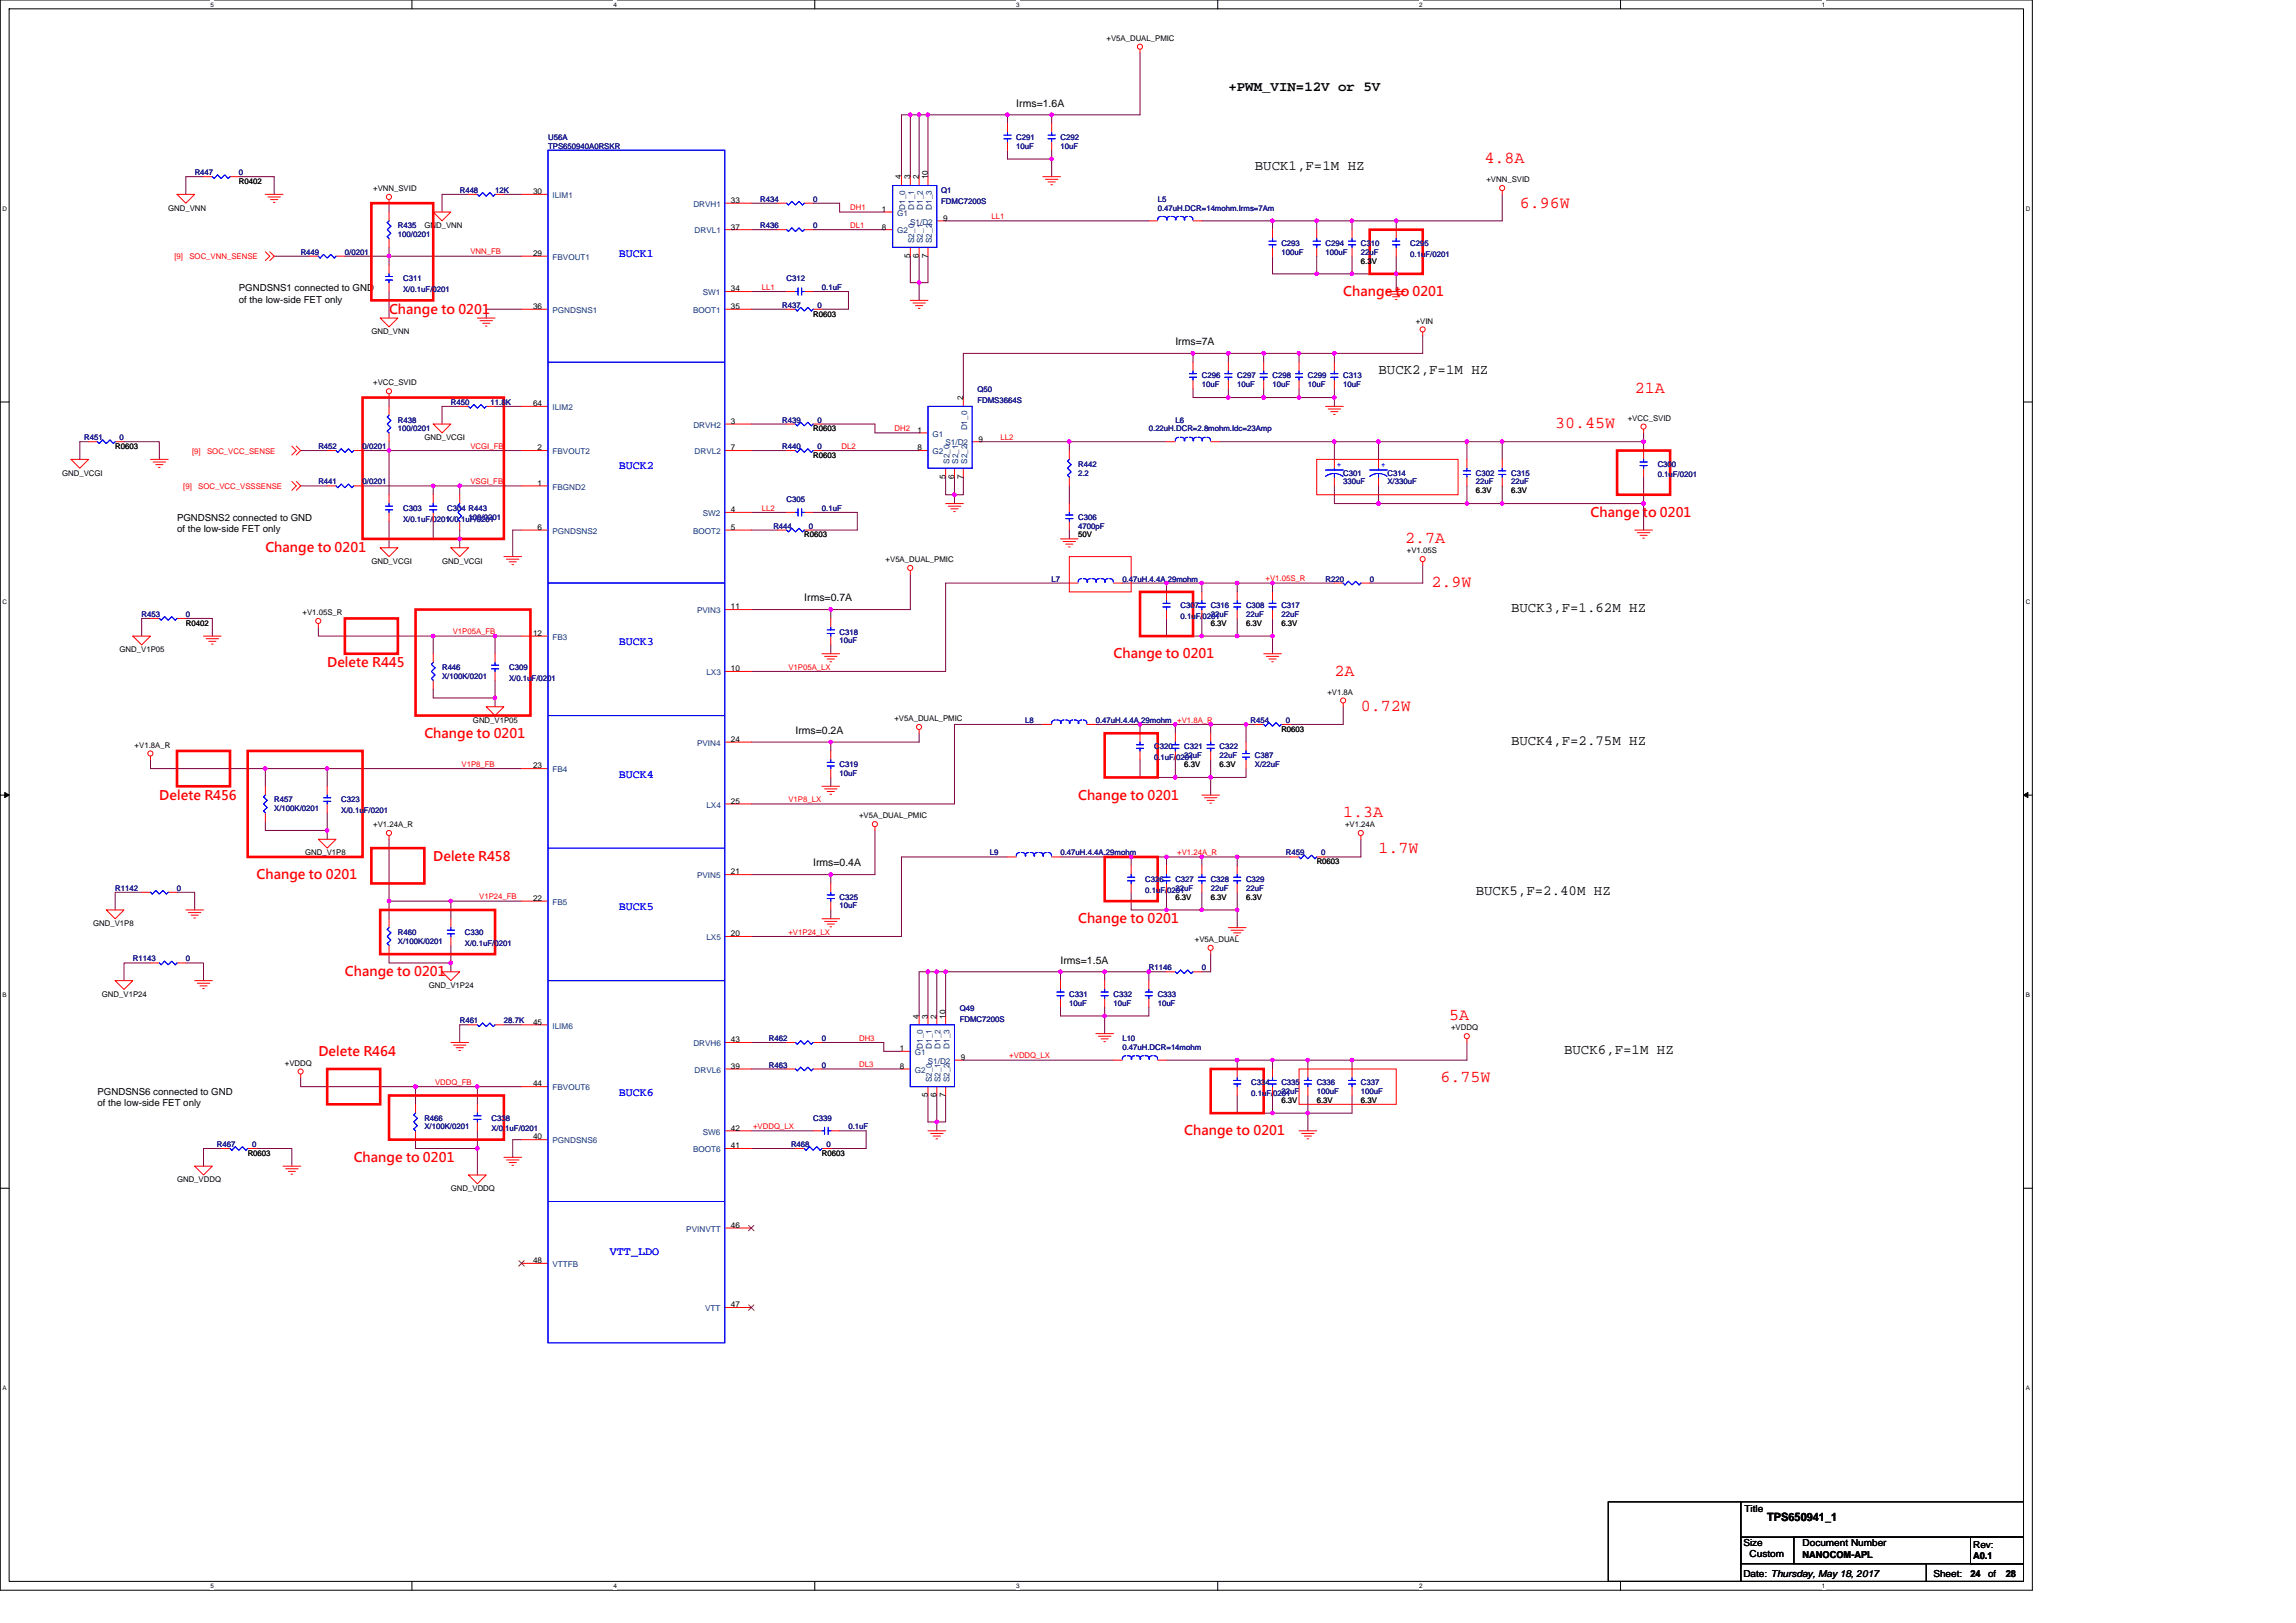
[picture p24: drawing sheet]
<svg xmlns="http://www.w3.org/2000/svg" width="297mm" height="210mm" viewBox="0 0 297 210" stroke-linecap="round" stroke-linejoin="round" font-family="sans-serif">
<defs><g id="words">
<g font-size="2.2" fill="#f00">
<text x="192.1" y="21.1">4.8A</text>
<text x="196.6" y="26.9">6.96W</text>
<text x="211.5" y="50.9">21A</text>
<text x="201.2" y="55.4">30.45W</text>
<text x="181.8" y="70.3">2.7A</text>
<text x="185.2" y="76">2.9W</text>
<text x="172.6" y="87.4">2A</text>
<text x="176.1" y="92">0.72W</text>
<text x="173.8" y="105.7">1.3A</text>
<text x="178.3" y="110.3">1.7W</text>
<text x="187.5" y="132">5A</text>
<text x="186.3" y="140">6.75W</text>
</g>
<g font-size="1.8">
<text x="158.9" y="11.8">+PWM_VIN=12V or 5V</text>
<text x="162.3" y="22">BUCK1,F=1M HZ</text>
<text x="178.3" y="48.3">BUCK2,F=1M HZ</text>
<text x="195.5" y="79.2">BUCK3,F=1.62M HZ</text>
<text x="195.5" y="96.3">BUCK4,F=2.75M HZ</text>
<text x="190.9" y="115.8">BUCK5,F=2.40M HZ</text>
<text x="202.3" y="136.3">BUCK6,F=1M HZ</text>
</g>
<g font-size="1.7" fill="#f00">
<text x="50.3" y="40.6">Change to 0201</text>
<text x="173.8" y="38.3">Change to 0201</text>
<text x="34.3" y="71.4">Change to 0201</text>
<text x="205.8" y="66.9">Change to 0201</text>
<text x="42.3" y="86.3">Delete R445</text>
<text x="144.1" y="85.2">Change to 0201</text>
<text x="54.9" y="95.4">Change to 0201</text>
<text x="20.6" y="103.4">Delete R456</text>
<text x="139.5" y="103.4">Change to 0201</text>
<text x="33.2" y="113.7">Change to 0201</text>
<text x="56" y="111.4">Delete R458</text>
<text x="139.5" y="119.4">Change to 0201</text>
<text x="44.6" y="126.3">Change to 0201</text>
<text x="41.2" y="136.6">Delete R464</text>
<text x="153.2" y="146.9">Change to 0201</text>
<text x="45.8" y="150.3">Change to 0201</text>
</g>
<g font-size="1.5" fill="#00f">
<text x="80" y="33.2">BUCK1</text>
<text x="80" y="60.6">BUCK2</text>
<text x="80" y="83.5">BUCK3</text>
<text x="80" y="100.6">BUCK4</text>
<text x="80" y="117.8">BUCK5</text>
<text x="80" y="141.8">BUCK6</text>
<text x="78.9" y="162.3">VTT_LDO</text>
</g>
<text font-size="1.5" x="228.6" y="196.8">TPS650941_1</text>
<g font-size="1.4">
<text x="131.5" y="13.8">Irms=1.6A</text>
<text x="152.1" y="44.7">Irms=7A</text>
<text x="104.1" y="77.8">Irms=0.7A</text>
<text x="102.9" y="95">Irms=0.2A</text>
<text x="105.2" y="112.1">Irms=0.4A</text>
<text x="137.2" y="124.7">Irms=1.5A</text>
</g>
<g font-size="1.2">
<text x="30.9" y="37.7">PGNDSNS1 connected to GND</text>
<text x="30.9" y="39.1">of the low-side FET only</text>
<text x="22.9" y="67.4">PGNDSNS2 connected to GND</text>
<text x="22.9" y="68.9">of the low-side FET only</text>
<text x="12.6" y="141.7">PGNDSNS6 connected to GND</text>
<text x="12.6" y="143.2">of the low-side FET only</text>
<text x="225.7" y="195.7">Title</text>
<text x="225.5" y="200">Size</text>
<text x="226.4" y="201.5">Custom</text>
<text x="233.2" y="200">Document Number</text>
<text x="233.2" y="201.5">NANOCOM-APL</text>
<text x="255.3" y="201.7">A0.1</text>
<text x="255.3" y="200.2">Rev:</text>
<text x="225.5" y="204">Date: Thursday, May 18, 2017</text>
<text x="250.1" y="204">Sheet:</text>
<text x="254.9" y="204">24</text>
<text x="257.2" y="204">of</text>
<text x="259.5" y="204">28</text>
</g>
<g font-size="1">
<text x="143.1" y="5.3">+V5A_DUAL_PMIC</text>
<text x="30.9" y="23.8">R0402</text>
<text x="116.6" y="23.2" transform="rotate(-90 116.6 23.2)">4</text>
<text x="117.7" y="23.2" transform="rotate(-90 117.7 23.2)">3</text>
<text x="118.9" y="23.2" transform="rotate(-90 118.9 23.2)">2</text>
<text x="120" y="23.2" transform="rotate(-90 120 23.2)">10</text>
<text x="192.3" y="23.6">+VNN_SVID</text>
<text x="21.8" y="27.2">GND_VNN</text>
<text x="48.3" y="24.7">+VNN_SVID</text>
<text x="54.9" y="29.5">GND_VNN</text>
<text x="69" y="25.1">30</text>
<text x="94.6" y="26.3">33</text>
<text x="94.6" y="29.7">37</text>
<text x="114.1" y="27.4">1</text>
<text x="114.1" y="29.7">8</text>
<text x="122" y="28.6">9</text>
<text x="69" y="33.1">29</text>
<text x="117.7" y="33.4" transform="rotate(-90 117.7 33.4)">5</text>
<text x="118.9" y="33.4" transform="rotate(-90 118.9 33.4)">6</text>
<text x="120" y="33.4" transform="rotate(-90 120 33.4)">7</text>
<text x="176.1" y="34.1">6.3V</text>
<text x="69" y="40">36</text>
<text x="94.6" y="40">35</text>
<text x="94.6" y="37.7">34</text>
<text x="105.2" y="41">R0603</text>
<text x="183.2" y="41.9">+VIN</text>
<text x="48" y="43.2">GND_VNN</text>
<text x="48.3" y="49.9">+VCC_SVID</text>
<text x="69" y="52.6">64</text>
<text x="124.6" y="51.8" transform="rotate(-90 124.6 51.8)">2</text>
<text x="14.9" y="58.1">R0603</text>
<text x="54.9" y="57">GND_VCGI</text>
<text x="69.5" y="58.3">2</text>
<text x="94.6" y="54.8">3</text>
<text x="94.6" y="58.3">7</text>
<text x="105.2" y="55.8">R0603</text>
<text x="105.2" y="59.2">R0603</text>
<text x="118.7" y="56">1</text>
<text x="118.7" y="58.3">8</text>
<text x="126.6" y="57.1">9</text>
<text x="210.6" y="54.4">+VCC_SVID</text>
<text x="8" y="61.5">GND_VCGI</text>
<text x="69.5" y="62.8">1</text>
<text x="122.3" y="62" transform="rotate(-90 122.3 62)">5</text>
<text x="123.5" y="62" transform="rotate(-90 123.5 62)">6</text>
<text x="124.6" y="62" transform="rotate(-90 124.6 62)">7</text>
<text x="190.9" y="63.8">6.3V</text>
<text x="195.5" y="63.8">6.3V</text>
<text x="69.5" y="68.6">6</text>
<text x="94.6" y="68.6">5</text>
<text x="94.6" y="66.3">4</text>
<text x="104.1" y="69.5">R0603</text>
<text x="139.5" y="69.5">50V</text>
<text x="182" y="71.6">+V1.05S</text>
<text x="48" y="73">GND_VCGI</text>
<text x="57.2" y="73">GND_VCGI</text>
<text x="114.6" y="72.7">+V5A_DUAL_PMIC</text>
<text x="24" y="81">R0402</text>
<text x="39.1" y="79.6">+V1.05S_R</text>
<text x="69" y="82.3">12</text>
<text x="94.6" y="78.8">11</text>
<text x="156.6" y="81">6.3V</text>
<text x="161.2" y="81">6.3V</text>
<text x="165.8" y="81">6.3V</text>
<text x="15.5" y="84.4">GND_V1P05</text>
<text x="94.6" y="86.8">10</text>
<text x="171.7" y="89.9">+V1.8A</text>
<text x="61.2" y="93.5">GND_V1P05</text>
<text x="94.6" y="96">24</text>
<text x="115.7" y="93.3">+V5A_DUAL_PMIC</text>
<text x="165.8" y="94.7">R0603</text>
<text x="17.4" y="96.7">+V1.8A_R</text>
<text x="69" y="99.4">23</text>
<text x="153.2" y="99.3">6.3V</text>
<text x="157.8" y="99.3">6.3V</text>
<text x="48.3" y="107">+V1.24A_R</text>
<text x="94.6" y="104">25</text>
<text x="111.1" y="105.9">+V5A_DUAL_PMIC</text>
<text x="174" y="107">+V1.24A</text>
<text x="39.5" y="110.7">GND_V1P8</text>
<text x="94.6" y="113.1">21</text>
<text x="170.3" y="111.8">R0603</text>
<text x="12" y="119.8">GND_V1P8</text>
<text x="69" y="116.6">22</text>
<text x="152.1" y="116.4">6.3V</text>
<text x="156.6" y="116.4">6.3V</text>
<text x="161.2" y="116.4">6.3V</text>
<text x="94.6" y="121.1">20</text>
<text x="154.6" y="121.9">+V5A_DUAL</text>
<text x="13.2" y="129">GND_V1P24</text>
<text x="55.5" y="127.8">GND_V1P24</text>
<text x="118.9" y="131.8" transform="rotate(-90 118.9 131.8)">4</text>
<text x="120" y="131.8" transform="rotate(-90 120 131.8)">3</text>
<text x="121.2" y="131.8" transform="rotate(-90 121.2 131.8)">2</text>
<text x="122.3" y="131.8" transform="rotate(-90 122.3 131.8)">10</text>
<text x="36.8" y="137.9">+VDDQ</text>
<text x="69" y="132.6">45</text>
<text x="94.6" y="134.9">43</text>
<text x="116.4" y="136">1</text>
<text x="124.3" y="137.1">9</text>
<text x="187.7" y="133.3">+VDDQ</text>
<text x="69" y="140.6">44</text>
<text x="94.6" y="138.3">39</text>
<text x="116.4" y="138.3">8</text>
<text x="120" y="142" transform="rotate(-90 120 142)">5</text>
<text x="121.2" y="142" transform="rotate(-90 121.2 142)">6</text>
<text x="122.3" y="142" transform="rotate(-90 122.3 142)">7</text>
<text x="165.8" y="142.7">6.3V</text>
<text x="170.3" y="142.7">6.3V</text>
<text x="176.1" y="142.7">6.3V</text>
<text x="32" y="149.5">R0603</text>
<text x="69" y="147.4">40</text>
<text x="94.6" y="148.6">41</text>
<text x="94.6" y="146.3">42</text>
<text x="106.3" y="149.5">R0603</text>
<text x="22.9" y="153">GND_VDDQ</text>
<text x="58.3" y="154.1">GND_VDDQ</text>
<text x="94.6" y="158.9">46</text>
<text x="69" y="163.4">48</text>
<text x="94.6" y="169.1">47</text>
</g>
<g font-size="1" fill="#000080">
<text x="25.2" y="22.7">R447</text>
<text x="30.9" y="22.7">0</text>
<text x="70.9" y="18.1">U56A</text>
<text x="70.9" y="19.2">TPS650940A0RSKR</text>
<text x="131.5" y="18.1">C291</text>
<text x="131.5" y="19.2">10uF</text>
<text x="137.2" y="18.1">C292</text>
<text x="137.2" y="19.2">10uF</text>
<text x="51.5" y="29.5">R435</text>
<text x="59.5" y="25">R448</text>
<text x="64" y="25">12K</text>
<text x="98.3" y="29.5">R436</text>
<text x="98.3" y="26.1">R434</text>
<text x="105.2" y="29.5">0</text>
<text x="105.2" y="26.1">0</text>
<text x="121.8" y="25">Q1</text>
<text x="121.8" y="26.3">FDMC7200S</text>
<text x="149.8" y="26.1">L5</text>
<text x="149.8" y="27.2">0.47uH.DCR=14mohm.Irms=7Am</text>
<text x="38.9" y="33">R449</text>
<text x="44.6" y="33">0/0201</text>
<text x="51.5" y="30.7">100/0201</text>
<text x="165.8" y="31.8">C293</text>
<text x="165.8" y="33">100uF</text>
<text x="171.5" y="31.8">C294</text>
<text x="171.5" y="33">100uF</text>
<text x="176.1" y="31.8">C310</text>
<text x="176.1" y="33">22uF</text>
<text x="182.5" y="31.8">C295</text>
<text x="182.5" y="33.2">0.1uF/0201</text>
<text x="52.2" y="36.4">C311</text>
<text x="52.2" y="37.8">X/0.1uF/0201</text>
<text x="101.2" y="39.8">R437</text>
<text x="101.8" y="36.4">C312</text>
<text x="105.8" y="39.8">0</text>
<text x="106.3" y="37.5">0.1uF</text>
<text x="58.3" y="52.4">R450</text>
<text x="63.5" y="52.4">11.8K</text>
<text x="126.4" y="50.8">Q50</text>
<text x="126.4" y="52.2">FDMS3664S</text>
<text x="155.5" y="49">C296</text>
<text x="155.5" y="50.1">10uF</text>
<text x="160.1" y="49">C297</text>
<text x="160.1" y="50.1">10uF</text>
<text x="164.6" y="49">C298</text>
<text x="164.6" y="50.1">10uF</text>
<text x="169.2" y="49">C299</text>
<text x="169.2" y="50.1">10uF</text>
<text x="173.8" y="49">C313</text>
<text x="173.8" y="50.1">10uF</text>
<text x="10.9" y="57">R451</text>
<text x="15.5" y="57">0</text>
<text x="41.2" y="58.1">R452</text>
<text x="46.9" y="58.1">0/0201</text>
<text x="51.5" y="54.7">R438</text>
<text x="51.5" y="55.8">100/0201</text>
<text x="101.2" y="54.7">R439</text>
<text x="101.2" y="58.1">R440</text>
<text x="105.8" y="54.7">0</text>
<text x="105.8" y="58.1">0</text>
<text x="148.6" y="55.8">0.22uH.DCR=2.8mohm.Idc=23Amp</text>
<text x="152.1" y="54.7">L6</text>
<text x="41.2" y="62.7">R441</text>
<text x="46.9" y="62.7">0/0201</text>
<text x="101.8" y="65">C305</text>
<text x="139.5" y="60.4">R442</text>
<text x="139.5" y="61.5">2.2</text>
<text x="173.8" y="61.5">C301</text>
<text x="173.8" y="62.7">330uF</text>
<text x="179.5" y="61.5">C314</text>
<text x="179.5" y="62.7">X/330uF</text>
<text x="190.9" y="61.5">C302</text>
<text x="190.9" y="62.7">22uF</text>
<text x="195.5" y="61.5">C315</text>
<text x="195.5" y="62.7">22uF</text>
<text x="214.5" y="60.4">C300</text>
<text x="214.5" y="61.8">0.1uF/0201</text>
<text x="52.2" y="66.1">C303</text>
<text x="52.2" y="67.5">X/0.1uF/0201X/0.1uF/0201</text>
<text x="57.9" y="66.1">C304 R443</text>
<text x="60.6" y="67.2">100/0201</text>
<text x="100.1" y="68.4">R444</text>
<text x="104.6" y="68.4">0</text>
<text x="106.3" y="66.1">0.1uF</text>
<text x="139.5" y="67.2">C306</text>
<text x="139.5" y="68.4">4700pF</text>
<text x="136.1" y="75.2">L7</text>
<text x="145.2" y="75.2">0.47uH.4.4A.29mohm</text>
<text x="171.5" y="75.2">R220</text>
<text x="177.2" y="75.2">0</text>
<text x="18.3" y="79.8">R453</text>
<text x="24" y="79.8">0</text>
<text x="108.6" y="82.1">C318</text>
<text x="108.6" y="83.2">10uF</text>
<text x="152.7" y="78.7">C307</text>
<text x="152.7" y="80.1">0.1uF/0201</text>
<text x="156.6" y="78.7">C316</text>
<text x="156.6" y="79.8">22uF</text>
<text x="161.2" y="78.7">C308</text>
<text x="161.2" y="79.8">22uF</text>
<text x="165.8" y="78.7">C317</text>
<text x="165.8" y="79.8">22uF</text>
<text x="57.2" y="86.7">R446</text>
<text x="57.2" y="87.8">X/100K/0201</text>
<text x="65.9" y="86.7">C309</text>
<text x="65.9" y="88.1">X/0.1uF/0201</text>
<text x="132.6" y="93.5">L8</text>
<text x="141.8" y="93.5">0.47uH.4.4A.29mohm</text>
<text x="161.8" y="93.5">R454</text>
<text x="166.3" y="93.5">0</text>
<text x="108.6" y="99.3">C319</text>
<text x="108.6" y="100.4">10uF</text>
<text x="149.3" y="97">C320</text>
<text x="149.3" y="98.3">0.1uF/0201</text>
<text x="153.2" y="97">C321</text>
<text x="153.2" y="98.1">22uF</text>
<text x="157.8" y="97">C322</text>
<text x="157.8" y="98.1">22uF</text>
<text x="162.3" y="98.1">C387</text>
<text x="162.3" y="99.3">X/22uF</text>
<text x="35.5" y="103.8">R457</text>
<text x="35.5" y="105">X/100K/0201</text>
<text x="44.2" y="103.8">C323</text>
<text x="44.2" y="105.2">X/0.1uF/0201</text>
<text x="128.1" y="110.7">L9</text>
<text x="137.2" y="110.7">0.47uH.4.4A.29mohm</text>
<text x="166.3" y="110.7">R459</text>
<text x="170.9" y="110.7">0</text>
<text x="14.9" y="115.3">R1142</text>
<text x="22.9" y="115.3">0</text>
<text x="108.6" y="116.4">C325</text>
<text x="108.6" y="117.5">10uF</text>
<text x="148.2" y="114.1">C326</text>
<text x="148.2" y="115.5">0.1uF/0201</text>
<text x="152.1" y="114.1">C327</text>
<text x="152.1" y="115.3">22uF</text>
<text x="156.6" y="114.1">C328</text>
<text x="156.6" y="115.3">22uF</text>
<text x="161.2" y="114.1">C329</text>
<text x="161.2" y="115.3">22uF</text>
<text x="17.2" y="124.4">R1143</text>
<text x="24" y="124.4">0</text>
<text x="51.5" y="121">R460</text>
<text x="51.5" y="122.1">X/100K/0201</text>
<text x="60.2" y="121">C330</text>
<text x="60.2" y="122.3">X/0.1uF/0201</text>
<text x="148.6" y="125.5">R1146</text>
<text x="155.5" y="125.5">0</text>
<text x="124.2" y="130.8">Q49</text>
<text x="138.3" y="129">C331</text>
<text x="138.3" y="130.1">10uF</text>
<text x="144.1" y="129">C332</text>
<text x="144.1" y="130.1">10uF</text>
<text x="149.8" y="129">C333</text>
<text x="149.8" y="130.1">10uF</text>
<text x="59.5" y="132.4">R461</text>
<text x="65.2" y="132.4">28.7K</text>
<text x="99.5" y="134.7">R462</text>
<text x="106.3" y="134.7">0</text>
<text x="124.2" y="132.2">FDMC7200S</text>
<text x="145.2" y="134.7">L10</text>
<text x="145.2" y="135.8">0.47uH.DCR=14mohm</text>
<text x="99.5" y="138.1">R463</text>
<text x="106.3" y="138.1">0</text>
<text x="161.9" y="140.4">C334</text>
<text x="161.9" y="141.8">0.1uF/0201</text>
<text x="165.8" y="140.4">C335</text>
<text x="165.8" y="141.5">22uF</text>
<text x="170.3" y="140.4">C336</text>
<text x="170.3" y="141.5">100uF</text>
<text x="176.1" y="140.4">C337</text>
<text x="176.1" y="141.5">100uF</text>
<text x="28" y="148.4">R467</text>
<text x="32.6" y="148.4">0</text>
<text x="54.9" y="145">R466</text>
<text x="54.9" y="146.1">X/100K/0201</text>
<text x="63.6" y="145">C338</text>
<text x="63.6" y="146.3">X/0.1uF/0201</text>
<text x="102.3" y="148.4">R468</text>
<text x="105.2" y="145">C339</text>
<text x="106.9" y="148.4">0</text>
<text x="109.8" y="146.1">0.1uF</text>
</g>
<g font-size="1" fill="#004080">
<text x="71.5" y="25.6">ILIM1</text>
<text x="89.7" y="26.8">DRVH1</text>
<text x="116.1" y="27.9">G1</text>
<text x="117.1" y="27.1" transform="rotate(-90 117.1 27.1)">D1_0</text>
<text x="117.7" y="29.1">S1/D2</text>
<text x="118.3" y="27.1" transform="rotate(-90 118.3 27.1)">D1_1</text>
<text x="119.4" y="27.1" transform="rotate(-90 119.4 27.1)">D1_2</text>
<text x="120.5" y="27.1" transform="rotate(-90 120.5 27.1)">D1_3</text>
<text x="71.5" y="33.6">FBVOUT1</text>
<text x="89.9" y="30.2">DRVL1</text>
<text x="116.1" y="30.2">G2</text>
<text x="118.3" y="31.4" transform="rotate(-90 118.3 31.4)">S2_0</text>
<text x="119.4" y="31.4" transform="rotate(-90 119.4 31.4)">S2_1</text>
<text x="120.5" y="31.4" transform="rotate(-90 120.5 31.4)">S2_2</text>
<text x="71.5" y="40.5">PGNDSNS1</text>
<text x="89.7" y="40.5">BOOT1</text>
<text x="90.9" y="38.2">SW1</text>
<text x="71.5" y="53.1">ILIM2</text>
<text x="71.5" y="58.8">FBVOUT2</text>
<text x="89.7" y="55.4">DRVH2</text>
<text x="89.9" y="58.8">DRVL2</text>
<text x="120.6" y="56.5">G1</text>
<text x="120.6" y="58.8">G2</text>
<text x="122.3" y="57.6">S1/D2</text>
<text x="125.1" y="55.7" transform="rotate(-90 125.1 55.7)">D1_0</text>
<text x="71.5" y="63.4">FBGND2</text>
<text x="122.8" y="60" transform="rotate(-90 122.8 60)">S2_0</text>
<text x="124" y="60" transform="rotate(-90 124 60)">S2_1</text>
<text x="125.1" y="60" transform="rotate(-90 125.1 60)">S2_2</text>
<text x="71.5" y="69.1">PGNDSNS2</text>
<text x="89.7" y="69.1">BOOT2</text>
<text x="90.9" y="66.8">SW2</text>
<text x="71.5" y="82.8">FB3</text>
<text x="90.2" y="79.4">PVIN3</text>
<text x="91.4" y="87.4">LX3</text>
<text x="71.5" y="99.9">FB4</text>
<text x="90.2" y="96.5">PVIN4</text>
<text x="91.4" y="104.5">LX4</text>
<text x="90.2" y="113.6">PVIN5</text>
<text x="71.5" y="117.1">FB5</text>
<text x="91.4" y="121.6">LX5</text>
<text x="71.5" y="133.1">ILIM6</text>
<text x="89.7" y="135.4">DRVH6</text>
<text x="118.3" y="136.5">G1</text>
<text x="119.4" y="135.7" transform="rotate(-90 119.4 135.7)">D1_0</text>
<text x="120" y="137.6">S1/D2</text>
<text x="120.5" y="135.7" transform="rotate(-90 120.5 135.7)">D1_1</text>
<text x="121.7" y="135.7" transform="rotate(-90 121.7 135.7)">D1_2</text>
<text x="122.8" y="135.7" transform="rotate(-90 122.8 135.7)">D1_3</text>
<text x="71.5" y="141.1">FBVOUT6</text>
<text x="89.9" y="138.8">DRVL6</text>
<text x="118.3" y="138.8">G2</text>
<text x="120.5" y="140" transform="rotate(-90 120.5 140)">S2_0</text>
<text x="121.7" y="140" transform="rotate(-90 121.7 140)">S2_1</text>
<text x="122.8" y="140" transform="rotate(-90 122.8 140)">S2_2</text>
<text x="71.5" y="147.9">PGNDSNS6</text>
<text x="89.7" y="149.1">BOOT6</text>
<text x="90.9" y="146.8">SW6</text>
<text x="88.8" y="159.4">PVINVTT</text>
<text x="71.5" y="163.9">VTTFB</text>
<text x="91.2" y="169.7">VTT</text>
</g>
<g font-size="1" fill="#f00">
<text x="110" y="29.5">DL1</text>
<text x="110" y="27.2">DH1</text>
<text x="128.3" y="28.3">LL1</text>
<text x="22.6" y="33.5">[9]</text>
<text x="24.5" y="33.5">SOC_VNN_SENSE</text>
<text x="60.9" y="32.9">VNN_FB</text>
<text x="98.6" y="37.5">LL1</text>
<text x="24.8" y="58.7">[9]</text>
<text x="26.8" y="58.7">SOC_VCC_SENSE</text>
<text x="60.9" y="58.1">VCGI_FB</text>
<text x="108.9" y="58.1">DL2</text>
<text x="115.7" y="55.8">DH2</text>
<text x="129.4" y="56.9">LL2</text>
<text x="23.7" y="63.2">[9]</text>
<text x="25.7" y="63.2">SOC_VCC_VSSSENSE</text>
<text x="60.9" y="62.6">VSGI_FB</text>
<text x="98.6" y="66.1">LL2</text>
<text x="163.7" y="75.2">+V1.05S_R</text>
<text x="58.6" y="82.1">V1P05A_FB</text>
<text x="102" y="86.6">V1P05A_LX</text>
<text x="152.3" y="93.5">+V1.8A_R</text>
<text x="59.7" y="99.2">V1P8_FB</text>
<text x="102" y="103.8">V1P8_LX</text>
<text x="152.3" y="110.6">+V1.24A_R</text>
<text x="62" y="116.4">V1P24_FB</text>
<text x="102" y="120.9">+V1P24_LX</text>
<text x="111.1" y="134.6">DH3</text>
<text x="130.6" y="136.9">+VDDQ_LX</text>
<text x="56.3" y="140.4">VDDQ_FB</text>
<text x="111.1" y="138.1">DL3</text>
<text x="97.4" y="146.1">+VDDQ_LX</text>
</g>
<g font-size="1" fill="#00f">
<text x="173" y="60.5">+</text>
<text x="178.7" y="60.5">+</text>
</g>
<g font-size=".8">
<text x="27.2" y=".8">5</text>
<text x="79.4" y=".8">4</text>
<text x="131.5" y=".8">3</text>
<text x="183.6" y=".8">2</text>
<text x="235.7" y=".8">1</text>
<text x=".3" y="27.3">D</text>
<text x="262.1" y="27.3">D</text>
<text x=".3" y="78.1">C</text>
<text x="262.1" y="78.1">C</text>
<text x=".3" y="129">B</text>
<text x="262.1" y="129">B</text>
<text x=".3" y="179.9">A</text>
<text x="262.1" y="179.9">A</text>
<text x="27.2" y="205.4">5</text>
<text x="79.4" y="205.4">4</text>
<text x="131.5" y="205.4">3</text>
<text x="183.6" y="205.4">2</text>
<text x="235.7" y="205.4">1</text>
</g>
</g></defs>
<path d="M0 0h262.9v205.7h-262.9zM1.2 1.1h260.6v203.5h-260.6z" fill="none" stroke="#000" stroke-width=".13"/>
<g fill="#fff">
<path d="M27.2 .1h.5v.9h-.5z"/>
<path d="M27.2 204.7h.5v.9h-.5z"/>
</g>
<path d="M53.3 0v1.1M53.3 204.6v1.1" fill="none" stroke="#000" stroke-width=".13"/>
<g fill="#fff">
<path d="M79.4 .1h.4v.9h-.4z"/>
<path d="M79.4 204.7h.4v.9h-.4z"/>
</g>
<path d="M105.4 0v1.1M105.4 204.6v1.1" fill="none" stroke="#000" stroke-width=".13"/>
<g fill="#fff">
<path d="M131.5 .1h.4v.9h-.4z"/>
<path d="M131.5 204.7h.4v.9h-.4z"/>
</g>
<path d="M157.5 0v1.1M157.5 204.6v1.1" fill="none" stroke="#000" stroke-width=".13"/>
<g fill="#fff">
<path d="M183.6 .1h.4v.9h-.4z"/>
<path d="M183.6 204.7h.4v.9h-.4z"/>
</g>
<path d="M209.7 0v1.1M209.7 204.6v1.1" fill="none" stroke="#000" stroke-width=".13"/>
<g fill="#fff">
<path d="M235.7 .1h.5v.9h-.5z"/>
<path d="M235.7 204.7h.5v.9h-.5z"/>
<path d="M.3 26.6h.6v.9h-.6z"/>
<path d="M262.1 26.6h.6v.9h-.6z"/>
<path d="M.3 77.4h.6v.9h-.6z"/>
<path d="M262.1 77.4h.6v.9h-.6z"/>
</g>
<path d="M0 52h1.2M261.8 52h1.1" fill="none" stroke="#000" stroke-width=".13"/>
<g fill="#fff">
<path d="M.3 128.3h.6v.9h-.6z"/>
<path d="M262.1 128.3h.5v.9h-.5z"/>
</g>
<path d="M0 102.9h1.2M261.8 102.9h1.1" fill="none" stroke="#000" stroke-width=".13"/>
<path d="M.6 102.5l.6 .4-.6 .3zM261.8 102.9l.6-.4v.7z" fill="#000" stroke="#000" stroke-width=".13"/>
<g fill="#fff">
<path d="M.3 179.2h.6v.9h-.6z"/>
<path d="M262.1 179.2h.5v.9h-.5z"/>
</g>
<path d="M0 153.7h1.2M261.8 153.7h1.1M208.1 194.3h17.1v10.3h-17.1zM225.2 194.3h36.6v4.6h-36.6zM225.2 198.9h6.9v3.4h-6.9zM232.1 198.9h29.7v3.4h-29.7zM254.9 198.9h6.9v3.4h-6.9zM225.2 202.3h24v2.3h-24zM249.2 202.3h12.6v2.3h-12.6z" fill="none" stroke="#000" stroke-width=".13"/>
<g fill="none" stroke="#800040" stroke-width=".13">
<path d="M117.8 14.9h-1.2v8M117.8 14.9v8M117.8 14.9h1.1M118.9 14.9h1.2M118.9 14.9v8M120.1 14.9v8M120.1 14.9h10.2M130.3 19.4v1.2h5.8M130.3 14.9v1.1M130.3 14.9h5.8M136.1 14.9v1.1M136.1 19.4v1.2"/>
<path d="M147.5 6.9v8h-11.4M26.3 22.9h-2.3v2.2M30.9 22.9h4.6v2.2M35.5 33.1h4.5M44.6 33.1h5.7M50.3 26.3v1.1M50.3 32v1.1M50.3 37.7v3.4M50.3 33.1v1.2M50.3 33.1h17.2M60.6 25.1h-3.4v2.3M65.2 25.1h2.3"/>
<path d="M97.2 37.7h4.6M97.2 26.3h3.4M97.2 29.7h3.4M105.2 29.7h9.1M105.2 37.7h4.6v2.3h-3.5M105.2 26.3h3.4v1.1h5.7M117.8 33.1v3.5h1.1v2.3M118.9 33.1v3.5h1.2v-3.5M122.3 28.6h26.3M136.1 20.6v2.3M155.5 28.6h9.1v1.1M164.6 28.6h5.7"/>
<path d="M164.6 33.1v2.3h5.7M170.3 28.6h4.6M170.3 35.4h4.6M170.3 28.6v1.1M170.3 33.1v2.3M174.9 28.6v1.1M174.9 33.1v2.3M174.9 28.6h5.7M174.9 35.4h5.7M180.6 28.6v1.1M180.6 35.4v2.3M180.6 33.1v2.3"/>
<path d="M194.3 25.1v3.5h-13.7M11.5 57.2h-1.2v2.2M16 57.2h4.6v2.2M38.9 58.3h3.4M46.9 58.3h3.4v5.7M50.3 51.4v1.2M50.3 57.1v1.2h17.2M59.5 52.6h-2.3v2.3M64 52.6h3.5M67.5 40h-4.6v1.1M97.2 54.9h4.6M97.2 40h4.6"/>
<path d="M97.2 58.3h4.6M106.3 54.9h6.9v1.1h5.7M106.3 58.3h12.6M126.9 57.1h11.4M138.3 57.2v1.1M138.3 57.1h12.6M154.3 50.3v1.1h4.6M154.3 45.7v1.2M154.3 45.7h-29.7v5.7M154.3 45.7h4.6M157.8 57.1h14.8M158.9 51.4h4.6"/>
<path d="M158.9 50.3v1.1M158.9 45.7v1.2M158.9 45.7h4.6M163.5 51.4h4.6M163.5 45.7h4.6M163.5 45.7v1.2M163.5 50.3v1.1M168.1 50.3v1.1M168.1 51.4h4.5M168.1 45.7h4.5M168.1 45.7v1.2M172.6 51.4v1.2"/>
<path d="M172.6 57.2v2.2M172.6 50.3v1.1M172.6 45.7v1.2M172.6 57.1h5.7M178.3 57.2h11.5M178.3 57.1v2.3M184.1 43.4v2.3h-11.5M189.8 57.1v2.3M189.8 57.1h4.5M194.3 57.1h18.3M194.3 57.1v2.3M212.6 56v1.2"/>
<path d="M212.6 57.1v1.2M38.9 62.9h3.4M46.9 62.9h9.1M50.3 67.4v3.5M56 62.9v1.1M56 67.4v2.3h3.5v1.2M56 62.9h3.5M59.5 62.9h8M59.5 68.6v1.1M59.5 62.9v1.1M67.5 68.6h-1.2v3.4M97.2 78.9h10.3"/>
<path d="M97.2 68.6h3.4M97.2 66.3h4.6M105.2 66.3h5.7v2.3h-5.7M107.5 78.9v1.1M117.8 74.3v4.6h-10.3M122.3 61.7v2.3h1.2M123.5 61.7v2.3M123.5 64v1.2M124.6 61.7v2.3h-1.1M138.3 75.4h-16v11.5h-25.1M138.3 62.9v2.3M138.3 68.6v1.1"/>
<path d="M145.2 75.4h5.7M150.9 75.4h4.6M150.9 75.4v1.2M155.5 75.4h4.6M155.5 75.4v1.2M160.1 75.4h4.5v1.2M160.1 75.4v1.2M164.6 75.4h8M172.6 62.9v2.3h5.7M178.3 62.9v2.3M178.3 65.2h11.5M184.1 73.2v2.2h-6.9"/>
<path d="M189.8 62.9v2.3M189.8 65.2h4.5M194.3 65.2h18.3M194.3 62.9v2.3M212.6 65.2v3.4M212.6 61.7v3.5M19.5 98.3v1.1h14.8M19.5 80h-1.2v2.3M24 80h3.5v2.3M34.3 99.4h8M34.3 99.4v2.3M41.2 81.2v1.1h14.8"/>
<path d="M42.3 99.4v2.3M42.3 99.4h25.2M56 89.2v1.1h8M56 82.3h8M56 82.3v2.3M64 82.3v2.3M64 88v2.3M64 82.3h3.5M64 90.3v1.1M97.2 96h10.3M107.5 83.4v1.2M107.5 96v1.2"/>
<path d="M118.9 94.9v1.1h-11.4M134.9 93.7h-11.4v10.3h-26.3M141.8 93.7h5.7M147.5 93.7h4.6v1.2M147.5 93.7v1.2M147.5 98.3v2.3h4.6M150.9 80v2.3h4.6M152.1 93.7h4.5M152.1 98.3v2.3M155.5 80v2.3h4.6M156.6 93.7h4.6M156.6 93.7v1.2"/>
<path d="M156.6 98.3v2.3M160.1 80v2.3h4.5M161.2 93.7v2.3M161.2 99.4v1.2h-4.6M161.2 93.7h1.1M164.6 80v2.3M164.6 82.3v2.3M173.8 91.4v2.3h-6.9M18.3 115.4h-3.4v2.3M22.9 115.4h2.3v2.3M34.3 106.3v1.1h8M42.3 107.4v1.2"/>
<path d="M42.3 105.2v2.2M50.3 116.6v2.3M50.3 108.6v8M50.3 116.6h8M58.3 116.6h9.2M58.3 116.6v2.3M97.2 113.2h10.3M107.5 117.7v1.2M107.5 113.2v1.1M107.5 100.6v1.1M113.2 107.4v5.8h-5.7M130.3 110.9h-13.7v10.3h-19.4"/>
<path d="M137.2 110.9h9.1M146.3 110.9h4.6M146.3 115.4v2.3h4.6M146.3 110.9v1.1M150.9 117.7h4.6M150.9 110.9v1.1M150.9 115.4v2.3M150.9 110.9h4.6M152.1 100.6h4.5M155.5 115.4v2.3M155.5 117.7h4.6M155.5 110.9h4.6"/>
<path d="M155.5 110.9v1.1M156.6 100.6v2.3M160.1 117.7v2.3M160.1 110.9v1.1M160.1 115.4v2.3M160.1 110.9h6.8M176.1 108.6v2.3h-4.6M19.5 124.6h-3.5v2.3M24 124.6h2.3v2.3M38.9 139.4v1.2h14.9M50.3 123.4v1.2h8M58.3 122.3v2.3"/>
<path d="M58.3 124.6v1.1M60.6 132.6h-1.1v2.3M65.2 132.6h2.3M97.2 134.9h4.6M97.2 138.3h4.6M106.3 134.9h8v1.1h2.3M106.3 138.3h10.3M120.1 125.7h1.1M120.1 125.7h-1.2v5.7M120.1 125.7v5.7M121.2 125.7h1.1M121.2 125.7v5.7"/>
<path d="M122.3 125.7v5.7M122.3 125.7h14.9M124.6 137.2h19.5M137.2 125.7v1.2M137.2 130.3v1.1h5.7M137.2 125.7h5.7M142.9 125.7v1.2M142.9 131.4v2.3M142.9 125.7h5.7M142.9 130.3v1.1M148.6 130.3v1.1h-5.7M148.6 125.7v1.2"/>
<path d="M148.6 125.7h2.3M150.9 137.2h9.2M156.6 123.4v2.3h-1.1M160.1 137.2h4.5M160.1 137.2v1.1M164.6 137.2h4.6M164.6 137.2v1.1M169.2 137.2h5.7M169.2 137.2v1.1M174.9 137.2v1.1M189.8 134.9v2.3h-14.9M28.6 148.6h-2.3v2.3"/>
<path d="M33.2 148.6h4.6v2.3M53.8 140.6h8M53.8 147.4v1.2h8M53.8 140.6v2.3M61.8 140.6v2.3M61.8 140.6h5.7M61.8 146.3v5.7M67.5 147.4h-1.2v2.3M97.2 148.6h5.7M97.2 146.3h8M108.6 146.3h3.5v2.3h-4.6M120.1 141.7v3.5h1.1"/>
<path d="M121.2 145.2v1.1M121.2 141.7v3.5M122.3 141.7v3.5h-1.1M160.1 141.7v2.3h4.5M164.6 141.7v2.3M164.6 144h4.6M169.2 144v2.3M169.2 141.7v2.3M174.9 141.7v2.3h-5.7"/>
</g>
<g fill="#f0f" stroke="#f0f" stroke-width=".13">
<circle cx="170.3" cy="28.6" r=".22"/>
<circle cx="164.6" cy="28.6" r=".22"/>
<circle cx="174.9" cy="28.6" r=".22"/>
<circle cx="170.3" cy="35.4" r=".22"/>
<circle cx="136" cy="20.6" r=".22"/>
<circle cx="120" cy="14.8" r=".22"/>
<circle cx="136" cy="14.8" r=".22"/>
<circle cx="130.3" cy="14.8" r=".22"/>
<circle cx="50.3" cy="33.1" r=".22"/>
<circle cx="180.6" cy="35.4" r=".22"/>
<circle cx="158.9" cy="45.7" r=".22"/>
<circle cx="168" cy="45.7" r=".22"/>
<circle cx="163.5" cy="45.7" r=".22"/>
<circle cx="172.6" cy="51.4" r=".22"/>
<circle cx="123.5" cy="64" r=".22"/>
<circle cx="178.3" cy="57.1" r=".22"/>
<circle cx="189.8" cy="57.1" r=".22"/>
<circle cx="172.6" cy="57.1" r=".22"/>
<circle cx="138.3" cy="57.1" r=".22"/>
<circle cx="59.5" cy="69.7" r=".22"/>
<circle cx="56" cy="62.9" r=".22"/>
<circle cx="59.5" cy="62.9" r=".22"/>
<circle cx="50.3" cy="58.3" r=".22"/>
<circle cx="107.5" cy="78.9" r=".22"/>
<circle cx="160" cy="82.3" r=".22"/>
<circle cx="155.5" cy="82.3" r=".22"/>
<circle cx="164.6" cy="82.3" r=".22"/>
<circle cx="150.9" cy="75.4" r=".22"/>
<circle cx="56" cy="82.3" r=".22"/>
<circle cx="64" cy="82.3" r=".22"/>
<circle cx="164.6" cy="75.4" r=".22"/>
<circle cx="160" cy="75.4" r=".22"/>
<circle cx="155.5" cy="75.4" r=".22"/>
<circle cx="64" cy="90.3" r=".22"/>
<circle cx="156.6" cy="93.7" r=".22"/>
<circle cx="152" cy="93.7" r=".22"/>
<circle cx="147.5" cy="93.7" r=".22"/>
<circle cx="152" cy="100.6" r=".22"/>
<circle cx="42.3" cy="107.4" r=".22"/>
<circle cx="34.3" cy="99.4" r=".22"/>
<circle cx="156.6" cy="100.6" r=".22"/>
<circle cx="150.9" cy="117.7" r=".22"/>
<circle cx="107.5" cy="113.1" r=".22"/>
<circle cx="58.3" cy="124.6" r=".22"/>
<circle cx="50.3" cy="116.6" r=".22"/>
<circle cx="155.5" cy="110.9" r=".22"/>
<circle cx="155.5" cy="117.7" r=".22"/>
<circle cx="160" cy="117.7" r=".22"/>
<circle cx="58.3" cy="116.6" r=".22"/>
<circle cx="169.2" cy="137.2" r=".22"/>
<circle cx="164.6" cy="137.2" r=".22"/>
<circle cx="174.9" cy="137.2" r=".22"/>
<circle cx="137.2" cy="125.7" r=".22"/>
<circle cx="122.3" cy="125.7" r=".22"/>
<circle cx="142.9" cy="125.7" r=".22"/>
<circle cx="160" cy="137.2" r=".22"/>
<circle cx="53.7" cy="140.6" r=".22"/>
<circle cx="61.7" cy="148.6" r=".22"/>
<circle cx="61.7" cy="140.6" r=".22"/>
<circle cx="107.5" cy="96" r=".22"/>
<circle cx="194.3" cy="57.1" r=".22"/>
<circle cx="212.6" cy="57.1" r=".22"/>
<circle cx="194.3" cy="65.1" r=".22"/>
<circle cx="212.6" cy="65.1" r=".22"/>
<circle cx="42.3" cy="99.4" r=".22"/>
<circle cx="117.8" cy="14.8" r=".22"/>
<circle cx="118.9" cy="14.8" r=".22"/>
<circle cx="178.3" cy="65.1" r=".22"/>
<circle cx="189.8" cy="65.1" r=".22"/>
<circle cx="118.9" cy="36.6" r=".22"/>
<circle cx="142.9" cy="131.4" r=".22"/>
<circle cx="168" cy="51.4" r=".22"/>
<circle cx="163.5" cy="51.4" r=".22"/>
<circle cx="121.2" cy="145.2" r=".22"/>
<circle cx="158.9" cy="51.4" r=".22"/>
<circle cx="154.3" cy="45.7" r=".22"/>
<circle cx="150.9" cy="110.9" r=".22"/>
<circle cx="146.3" cy="110.9" r=".22"/>
<circle cx="169.2" cy="144" r=".22"/>
<circle cx="164.6" cy="144" r=".22"/>
<circle cx="160" cy="110.9" r=".22"/>
<circle cx="174.9" cy="35.4" r=".22"/>
<circle cx="180.6" cy="28.6" r=".22"/>
<circle cx="120" cy="125.7" r=".22"/>
<circle cx="121.2" cy="125.7" r=".22"/>
<circle cx="148.6" cy="125.7" r=".22"/>
<circle cx="172.6" cy="45.7" r=".22"/>
<circle cx="161.2" cy="93.7" r=".22"/>
</g>
<g fill="none" stroke="#f00" stroke-width=".13">
<path d="M130.3 16v1.1M130.3 18.3v1.1M136.1 16v1.1M136.1 18.3v1.1M147.5 6.4v.5M22.9 25.1h2.3l-1.2 1.2zM26.3 22.9h1.2M29.8 22.9h1.1M34.3 25.1h2.3M34.3 32.6l.6 .5-.6 .6M34.7 25.5h1.6M34.9 32.6l.6 .5-.6 .6"/>
<path d="M35 25.8h.9M35.4 26.2h.2M40 33.1h1.2M43.5 33.1h1.1M50.3 25.8v.5M50.3 27.4v1.2M50.3 30.9v1.1M50.3 34.3v1.1M50.3 36.6v1.1M56 27.4h2.3l-1.1 1.2zM60.6 25.1h1.2M64 25.1h1.2"/>
<path d="M67.5 25.1h3.4M67.5 33.1h3.4M93.8 29.7h3.4M93.8 37.7h3.4M93.8 26.3h3.4M100.6 29.7h1.2M100.6 26.3h1.2M101.8 37.7h1.1M104.1 29.7h1.1M104.1 37.7h1.1M104.1 26.3h1.1M114.3 27.4h1.2"/>
<path d="M114.3 29.7h1.2M116.6 22.9v1.1M117.8 38.9h2.3M117.8 22.9v1.1M117.8 32v1.1M118.1 39.2h1.6M118.4 39.5h1M118.8 39.9h.2M118.9 22.9v1.1M118.9 32v1.1M120.1 22.9v1.1M120.1 32v1.1"/>
<path d="M121.2 28.6h1.1M134.9 22.9h2.3M135.3 23.2h1.6M135.6 23.5h.9M135.9 23.9h.3M148.6 28.6h1.2M154.3 28.6h1.2M164.6 29.7v1.2M164.6 32v1.1M170.3 29.7v1.2M170.3 32v1.1M174.9 29.7v1.2"/>
<path d="M174.9 32v1.1M179.5 37.7h2.3M179.8 38.1h1.6M180.2 38.4h.9M180.5 38.8h.2M180.6 29.7v1.2M180.6 32v1.1M194.3 24.7v.4M9.2 59.4h2.3l-1.2 1.2zM11.5 57.1h1.1M14.9 57.1h1.1M19.5 59.4h2.3"/>
<path d="M19.8 59.8h1.6M37.8 57.7l.5 .6-.5 .6M38.3 57.7l.6 .6-.6 .6M42.3 58.3h1.2M45.8 58.3h1.1M49.2 41.1h2.3l-1.2 1.2zM50.3 51v.4M50.3 52.6v1.1M50.3 56v1.1M56 54.9h2.3l-1.1 1.1zM59.5 52.6h1.1M61.8 41.1h2.2"/>
<path d="M62.1 41.5h1.6M62.4 41.8h1M62.8 42.2h.2M62.9 52.6h1.1M67.5 52.6h3.4M67.5 58.3h3.4M67.5 40h3.4M93.8 58.3h3.4M93.8 40h3.4M93.8 54.9h3.4M101.8 58.3h1.1M101.8 40h1.1"/>
<path d="M101.8 54.9h1.1M105.2 58.3h1.1M105.2 40h1.1M105.2 54.9h1.1M118.9 58.3h1.2M118.9 56h1.2M124.6 51.4v1.2M125.8 57.1h1.1M138.3 58.3v1.1M150.9 57.1h1.2M154.3 46.9v1.1M154.3 49.1v1.2"/>
<path d="M156.6 57.1h1.2M158.9 46.9v1.1M158.9 49.1v1.2M163.5 46.9v1.1M163.5 49.1v1.2M168.1 46.9v1.1M168.1 49.1v1.2M170.3 59.4h18.3v4.6h-18.3zM171.5 52.6h2.3M171.8 52.9h1.6M172.2 53.3h.9M172.5 53.6h.2"/>
<path d="M172.6 46.9v1.1M172.6 49.1v1.2M172.6 59.4v1.2M178.3 59.4v1.2M184.1 43v.4M189.8 59.4v1.2M194.3 59.4v1.2M212.6 55.5v.5M212.6 58.3v1.1M20.1 60.1h1M20.5 60.5h.2M37.8 62.3l.5 .6-.5 .5"/>
<path d="M38.3 62.3l.6 .6-.6 .5M42.3 62.9h1.2M45.8 62.9h1.1M49.2 70.9h2.3l-1.2 1.1zM50.3 64v1.2M50.3 66.3v1.1M56 64v1.2M56 66.3v1.1M58.3 70.9h2.3l-1.1 1.1zM59.5 64v1.2M59.5 67.4v1.2M65.2 72h2.3"/>
<path d="M65.5 72.3h1.6M65.9 72.7h.9M66.2 73h.2M67.5 62.9h3.4M67.5 68.6h3.4M93.8 66.3h3.4M93.8 68.6h3.4M93.8 78.9h3.4M100.6 68.6h1.2M101.8 66.3h1.1M104.1 66.3h1.1M104.1 68.6h1.1"/>
<path d="M117.8 73.8v.5M122.3 65.2h2.3M122.3 60.6v1.1M122.7 65.5h1.6M123 65.8h.9M123.4 66.2h.2M123.5 60.6v1.1M124.6 60.6v1.1M137.2 69.7h2.3M137.5 70.1h1.6M137.9 70.4h.9M138.2 70.8h.2"/>
<path d="M138.3 72h8v4.6h-8zM138.3 61.7v1.2M138.3 65.2v1.1M138.3 67.4v1.2M138.3 75.4h1.2M144.1 75.4h1.1M150.9 76.6v1.1M150.9 78.9v1.1M155.5 76.6v1.1M155.5 78.9v1.1M160.1 76.6v1.1M160.1 78.9v1.1"/>
<path d="M164.6 76.6v1.1M164.6 78.9v1.1M172.6 75.4h1.2M172.6 61.7v1.2M176.1 75.4h1.1M178.3 61.7v1.2M184.1 72.7v.5M189.8 61.7v1.2M194.3 61.7v1.2M211.5 68.6h2.3M211.8 68.9h1.6M212.2 69.3h.9"/>
<path d="M212.5 69.6h.2M212.6 60.6v1.1M17.2 82.3h2.3l-1.2 1.1zM19.5 80h1.1M19.5 97.8v.5M22.9 80h1.1M26.3 82.3h2.3M26.7 82.6h1.6M27 83h.9M27.4 83.3h.2M41.2 80.7v.5M56 84.6v1.1"/>
<path d="M56 88v1.2M62.9 91.4h2.3l-1.2 1.2zM64 84.6v1.1M64 86.9v1.1M67.5 99.4h3.4M67.5 82.3h3.4M93.8 86.9h3.4M93.8 96h3.4M106.3 84.6h2.3M106.7 84.9h1.6M107 85.3h.9M107.4 85.6h.2"/>
<path d="M107.5 80v1.2M107.5 82.3v1.1M107.5 97.2v1.1M107.5 99.4v1.2M118.9 94.4v.5M134.9 93.7h1.2M140.6 93.7h1.2M147.5 94.9v1.1M147.5 97.2v1.1M152.1 94.9v1.1M152.1 97.2v1.1M156.6 94.9v1.1"/>
<path d="M156.6 97.2v1.1M161.2 96v1.2M161.2 98.3v1.1M162.3 93.7h1.2M163.5 84.6h2.3M163.8 84.9h1.6M164.2 85.3h.9M164.5 85.6h.2M165.8 93.7h1.1M173.8 91v.4M13.8 117.7h2.2l-1.1 1.2zM18.3 115.4h1.2"/>
<path d="M21.8 115.4h1.1M24 117.7h2.3M24.4 118.1h1.6M24.7 118.4h1M25.1 118.8h.2M34.3 101.7v1.2M34.3 105.2v1.1M41.2 108.6h2.3l-1.2 1.1zM42.3 101.7v1.2M42.3 104v1.2M50.3 108.1v.5M50.3 118.9v1.1"/>
<path d="M58.3 118.9v1.1M67.5 116.6h3.4M93.8 104h3.4M93.8 113.2h3.4M106.3 101.7h2.3M106.3 118.9h2.3M106.7 102.1h1.6M106.7 119.2h1.6M107 102.4h.9M107 119.5h.9M107.4 102.8h.2M107.4 119.9h.2"/>
<path d="M107.5 114.3v1.1M107.5 116.6v1.1M113.2 107v.4M130.3 110.9h1.2M136.1 110.9h1.1M146.3 112v1.2M146.3 114.3v1.1M150.9 112v1.2M150.9 114.3v1.1M155.5 102.9h2.3M155.5 112v1.2M155.5 114.3v1.1"/>
<path d="M155.8 103.2h1.6M156.2 103.5h.9M156.5 103.9h.2M160.1 112v1.2M160.1 114.3v1.1M166.9 110.9h1.2M170.3 110.9h1.2M176.1 108.1v.5M14.9 126.9h2.3l-1.2 1.1zM19.5 124.6h1.1M22.9 124.6h1.1M25.2 126.9h2.3"/>
<path d="M25.5 127.2h1.6M25.9 127.6h.9M26.2 127.9h.2M38.9 139v.4M50.3 122.3v1.1M57.2 125.7h2.3l-1.2 1.2zM58.3 134.9h2.3M58.3 121.2v1.1M58.7 135.2h1.6M59 135.6h.9M59.4 135.9h.2M60.6 132.6h1.2"/>
<path d="M64 132.6h1.2M67.5 132.6h3.4M93.8 138.3h3.4M93.8 134.9h3.4M93.8 121.2h3.4M101.8 138.3h1.1M101.8 134.9h1.1M105.2 138.3h1.1M105.2 134.9h1.1M116.6 136h1.2M116.6 138.3h1.2M118.9 131.4v1.2"/>
<path d="M120.1 131.4v1.2M121.2 131.4v1.2M122.3 131.4v1.2M123.5 137.2h1.1M137.2 126.9v1.1M137.2 129.2v1.1M141.8 133.7h2.3M142.1 134.1h1.6M142.4 134.4h1M142.8 134.8h.2M142.9 126.9v1.1M142.9 129.2v1.1"/>
<path d="M144.1 137.2h1.1M148.6 126.9v1.1M148.6 129.2v1.1M149.8 137.2h1.1M150.9 125.7h1.2M154.3 125.7h1.2M156.6 123v.4M158.9 120h2.3M159.3 120.4h1.6M159.6 120.7h.9M160 121.1h.2M160.1 138.3v1.1"/>
<path d="M164.6 138.3v1.1M168.1 138.3h12.5v4.6h-12.5zM169.2 138.3v1.1M174.9 138.3v1.1M189.8 134.4v.5M25.2 150.9h2.3l-1.2 1.1zM28.6 148.6h1.2M32 148.6h1.2M36.6 150.9h2.3M37 151.2h1.6M37.3 151.6h.9M37.7 151.9h.2"/>
<path d="M53.8 142.9v1.1M53.8 146.3v1.1M60.6 152h2.3l-1.1 1.2zM61.8 142.9v1.1M61.8 145.2v1.1M65.2 149.7h2.3M65.5 150.1h1.6M65.9 150.4h.9M66.2 150.8h.2M67.5 140.6h3.4M67.5 147.4h3.4M93.8 146.3h3.4"/>
<path d="M93.8 148.6h3.4M93.8 158.9h3.4M102.9 148.6h1.2M105.2 146.3h1.1M106.3 148.6h1.2M107.5 146.3h1.1M120.1 146.3h2.2M120.1 140.6v1.1M120.4 146.6h1.6M120.7 147h1M121.1 147.3h.2M121.2 140.6v1.1"/>
<path d="M122.3 140.6v1.1M160.1 140.6v1.1M164.6 140.6v1.1M168.1 146.3h2.2M168.4 146.6h1.6M168.7 147h1M169.1 147.3h.2M169.2 140.6v1.1M174.9 140.6v1.1M67.5 163.4h3.4M93.8 169.2h3.4"/>
<circle cx="147.5" cy="6" r=".33"/>
<circle cx="50.3" cy="25.5" r=".33"/>
<circle cx="194.3" cy="24.3" r=".33"/>
<circle cx="50.3" cy="50.6" r=".33"/>
<circle cx="184" cy="42.6" r=".33"/>
<circle cx="212.6" cy="55.2" r=".33"/>
<circle cx="117.8" cy="73.5" r=".33"/>
<circle cx="184" cy="72.3" r=".33"/>
<circle cx="19.5" cy="97.5" r=".33"/>
<circle cx="41.2" cy="80.3" r=".33"/>
<circle cx="118.9" cy="94.1" r=".33"/>
<circle cx="173.8" cy="90.6" r=".33"/>
<circle cx="50.3" cy="107.8" r=".33"/>
<circle cx="113.2" cy="106.6" r=".33"/>
<circle cx="176" cy="107.8" r=".33"/>
<circle cx="38.9" cy="138.6" r=".33"/>
<circle cx="156.6" cy="122.6" r=".33"/>
<circle cx="189.8" cy="134.1" r=".33"/>
</g>
<g fill="none" stroke="#f00" stroke-width=".34">
<path d="M48 26.3h8v12.6h-8zM177.2 29.7h6.9v5.7h-6.9zM46.9 51.4h18.3v18.3h-18.3zM209.2 58.3h6.9v5.7h-6.9zM53.8 78.9h14.8v13.7h-14.8zM147.5 76.6h6.8v5.7h-6.8zM22.9 97.2h6.9v4.5h-6.9zM32 97.2h14.9v13.7h-14.9zM44.6 80h6.9v4.6h-6.9zM142.9 94.9h6.9v5.7h-6.9zM48 109.7h6.9v4.6h-6.9zM49.2 117.7h14.8v5.7h-14.8z"/>
<path d="M142.9 110.9h6.9v5.7h-6.9zM42.3 138.3h6.9v4.6h-6.9zM156.6 138.3h6.9v5.7h-6.9zM50.3 141.7h14.9v5.7h-14.9z"/>
</g>
<g fill="none" stroke="#00f" stroke-width=".13">
<path d="M70.9 19.4h22.9v154.3h-22.9zM129.9 17.5h.9M129.9 17.9h.9M130.3 17.1v.4M130.3 17.9v.4M135.6 17.5h.9M135.6 17.9h.9M136.1 17.1v.4M136.1 17.9v.4M29.8 22.9l-.3 .2-.4-.5-.5 .5-.5-.5-.4 .5-.2-.2M43.5 33.1l-.3 .3-.4-.5-.5 .5-.4-.5-.5 .5-.2-.3M49.9 35.8h.9"/>
<path d="M49.9 36.2h.9M50.3 28.6l-.2 .2 .5 .5-.5 .4 .5 .5-.5 .4 .2 .3M50.3 35.4v.4M50.3 36.2v.4M64 25.1l-.2 .3-.4-.5-.5 .5-.5-.5-.4 .5-.2-.3M102.9 37.7h.3M103.2 37.3v.9M103.7 37.7h.4M103.7 37.3v.9M104.1 29.7l-.3 .3-.4-.5-.5 .5-.5-.5-.4 .5-.2-.3M104.1 26.3l-.3 .2-.4-.4-.5 .4-.5-.4-.4 .4-.2-.2M115.5 24h5.7v8h-5.7z"/>
<path d="M150.2 28a.4 .4 0 0 0-.4 .4M150.4 28h.1a.4 .4 0 0 1 .5 .5M151.4 28a.4 .4 0 0 0-.5 .4M151.6 28a.4 .4 0 0 1 .5 .5M152.5 28a.4 .4 0 0 0-.4 .4M152.7 28h.1a.4 .4 0 0 1 .5 .5M153.6 28a.4 .4 0 0 0-.4 .4M153.9 28a.37 .37 0 0 1 .4 .4M164.2 31.2h.9M164.2 31.7h.9M164.6 30.9v.3M164.6 31.7v.3"/>
<path d="M169.9 31.2h.9M169.9 31.7h.9M170.3 30.9v.3M170.3 31.7v.3M174.5 31.2h.9M174.5 31.7h.9M174.9 30.9v.3M174.9 31.7v.3M180.2 31.2h.9M180.2 31.7h.9M180.6 30.9v.3M180.6 31.7v.3"/>
<path d="M14.9 57.1l-.2 .3-.5-.5-.4 .5-.5-.5-.5 .5-.2-.2M45.8 58.3l-.3 .2-.4-.4-.5 .4-.4-.4-.5 .4-.2-.2M50.3 53.7l-.2 .3 .5 .4-.5 .5 .5 .4-.5 .5 .2 .2M62.9 52.6l-.2 .2-.5-.5-.4 .5-.5-.5-.4 .5-.3-.2M70.9 46.9h22.9M105.2 54.9l-.2 .2-.5-.5-.4 .5-.5-.5-.5 .5-.2-.2M105.2 40l-.2 .2-.5-.4-.4 .4-.5-.4-.5 .4-.2-.2M105.2 58.3l-.2 .2-.5-.4-.4 .4-.5-.4-.5 .4-.2-.2M120.1 52.6h5.7v8h-5.7zM138.3 59.4l-.2 .3 .5 .4-.5 .5 .5 .4-.5 .5 .2 .2M152.5 56.6a.4 .4 0 0 0-.4 .4M152.7 56.6h.1a.4 .4 0 0 1 .5 .4"/>
<path d="M153.6 56.6a.4 .4 0 0 0-.4 .4M153.9 56.6a.4 .4 0 0 1 .5 .4M153.9 48.3h.9M153.9 48.8h.9M154.3 48v.3M154.3 48.8v.3M154.8 56.6a.4 .4 0 0 0-.5 .4M155 56.6h.1a.4 .4 0 0 1 .5 .4M155.9 56.6a.4 .4 0 0 0-.4 .4M156.1 56.6h.1a.37 .37 0 0 1 .4 .4M158.5 48.3h.9M158.5 48.8h.9"/>
<path d="M158.9 48v.3M158.9 48.8v.3M163 48.3h1M163 48.8h1M163.5 48v.3M163.5 48.8v.3M167.6 48.3h.9M167.6 48.8h.9M168.1 48v.3M168.1 48.8v.3M172.2 48.3h.9M172.2 48.8h.9"/>
<path d="M172.6 48v.3M172.6 48.8v.3M212.2 59.8h.9M212.6 59.4v.4M45.8 62.9l-.3 .2-.4-.5-.5 .5-.4-.5-.5 .5-.2-.2M49.9 65.5h.9M49.9 66h.9M50.3 65.2v.3M50.3 66v.3M55.6 65.5h.9M55.6 66h.9M56 65.2v.3"/>
<path d="M56 66v.3M59.5 65.2l-.3 .2 .5 .4-.5 .5 .5 .5-.5 .4 .3 .2M70.9 75.4h22.9M102.9 66.3h.3M103.2 65.8v1M103.7 66.3h.4M103.7 65.8v1M104.1 68.6l-.3 .2-.4-.5-.5 .5-.5-.5-.4 .5-.2-.2M137.9 66.6h.9M137.9 67.1h.9M138.3 66.3v.3M138.3 67.1v.3"/>
<path d="M139.9 74.9a.4 .4 0 0 0-.4 .4M140.1 74.9h.1a.4 .4 0 0 1 .5 .4M141.1 74.9a.4 .4 0 0 0-.5 .4M141.3 74.9a.4 .4 0 0 1 .5 .4M142.2 74.9a.4 .4 0 0 0-.4 .4M142.4 74.9h.1a.4 .4 0 0 1 .5 .4M143.4 74.9a.4 .4 0 0 0-.5 .4M143.6 74.9a.37 .37 0 0 1 .4 .4M150.4 78.1h1M150.4 78.5h1M150.9 77.7v.4M150.9 78.5v.4"/>
<path d="M155 78.1h1M155 78.5h1M155.5 77.7v.4M155.5 78.5v.4M159.6 78.1h.9M159.6 78.5h.9M160.1 77.7v.4M160.1 78.5v.4M164.2 78.1h.9M164.2 78.5h.9M164.6 77.7v.4M164.6 78.5v.4"/>
<path d="M171.5 61.6a1.84 1.84 0 0 1 2.2 0M171.5 60.8h2.3M172.6 61.3v.4M172.6 60.6v.2M176.1 75.4l-.3 .3-.4-.5-.5 .5-.4-.5-.5 .5-.2-.3M177.2 60.8h2.3M178.3 61.3a1.8 1.8 0 0 1 1.1 .3M178.3 61.3a1.8 1.8 0 0 0-1.1 .3M178.3 61.3v.4M178.3 60.6v.2M189.3 60.9h.9M189.3 61.4h.9"/>
<path d="M189.8 60.6v.3M189.8 61.4v.3M193.9 60.9h.9M193.9 61.4h.9M194.3 60.6v.3M194.3 61.4v.3M212.2 60.2h.9M212.6 60.2v.4M22.9 80l-.2 .2-.5-.4-.4 .4-.5-.4-.5 .4-.2-.2M56 85.7l-.2 .3 .5 .4-.5 .5 .5 .4-.5 .5 .2 .2M63.6 86.1h.9M63.6 86.5h.9"/>
<path d="M64 85.7v.4M64 86.5v.4M70.9 92.6h22.9M107 81.5h.9M107 82h.9M107 98.6h.9M107 99.1h.9M107.5 81.2v.3M107.5 82v.3M107.5 98.3v.3M107.5 99.1v.3M136.5 93.2a.4 .4 0 0 0-.4 .4"/>
<path d="M136.7 93.2h.1a.4 .4 0 0 1 .5 .4M137.6 93.2a.4 .4 0 0 0-.4 .4M137.9 93.2a.4 .4 0 0 1 .5 .4M138.8 93.2a.4 .4 0 0 0-.5 .4M139 93.2h.1a.4 .4 0 0 1 .4 .4M139.9 93.2a.4 .4 0 0 0-.4 .4M140.1 93.2h.1a.37 .37 0 0 1 .4 .4M147 96.4h1M147 96.8h1M147.5 96v.4M147.5 96.8v.4M151.6 96.4h.9"/>
<path d="M151.6 96.8h.9M152.1 96v.4M152.1 96.8v.4M156.2 96.4h.9M156.2 96.8h.9M156.6 96v.4M156.6 96.8v.4M160.7 97.5h1M160.7 98h1M161.2 97.2v.3M161.2 98v.3M165.8 93.7l-.3 .3-.4-.5-.5 .5-.4-.5-.5 .5-.2-.3"/>
<path d="M21.8 115.4l-.3 .3-.4-.5-.5 .5-.5-.5-.4 .5-.2-.3M34.3 102.9l-.2 .2 .5 .4-.5 .5 .5 .5-.5 .4 .2 .3M41.9 103.2h.9M41.9 103.7h.9M42.3 102.9v.3M42.3 103.7v.3M70.9 109.7h22.9M107 115.8h.9M107 116.2h.9M107.5 115.4v.4M107.5 116.2v.4M131.9 110.3a.4 .4 0 0 0-.4 .4"/>
<path d="M132.1 110.3h.1a.4 .4 0 0 1 .5 .5M133.1 110.3a.4 .4 0 0 0-.5 .4M133.3 110.3a.4 .4 0 0 1 .5 .5M134.2 110.3a.4 .4 0 0 0-.4 .4M134.4 110.3h.1a.4 .4 0 0 1 .5 .5M135.4 110.3a.4 .4 0 0 0-.5 .4M135.6 110.3a.37 .37 0 0 1 .4 .4M145.9 113.5h.9M145.9 114h.9M146.3 113.2v.3M146.3 114v.3M150.4 113.5h1"/>
<path d="M150.4 114h1M150.9 113.2v.3M150.9 114v.3M155 113.5h1M155 114h1M155.5 113.2v.3M155.5 114v.3M159.6 113.5h.9M159.6 114h.9M160.1 113.2v.3M160.1 114v.3M170.3 110.9l-.2 .2-.4-.5-.5 .5-.5-.5-.4 .5-.2-.2"/>
<path d="M22.9 124.6l-.2 .2-.5-.4-.4 .4-.5-.4-.5 .4-.2-.2M50.3 120l-.2 .2 .5 .5-.5 .5 .5 .4-.5 .5 .2 .2M57.9 120.4h.9M57.9 120.8h.9M58.3 120v.4M58.3 120.8v.4M64 132.6l-.2 .2-.4-.4-.5 .4-.5-.4-.4 .4-.2-.2M70.9 126.9h22.9M105.2 138.3l-.2 .2-.5-.4-.4 .4-.5-.4-.5 .4-.2-.2M105.2 134.9l-.2 .2-.5-.5-.4 .5-.5-.5-.5 .5-.2-.2M117.8 132.6h5.7v8h-5.7zM136.7 128.4h1"/>
<path d="M136.7 128.8h1M137.2 128v.4M137.2 128.8v.4M142.4 128.4h1M142.4 128.8h1M142.9 128v.4M142.9 128.8v.4M145.6 136.6a.4 .4 0 0 0-.4 .4M145.9 136.6a.4 .4 0 0 1 .5 .5M146.8 136.6a.4 .4 0 0 0-.5 .4M147 136.6h.1a.4 .4 0 0 1 .4 .5M147.9 136.6a.4 .4 0 0 0-.4 .4"/>
<path d="M148.1 136.6h.1a.4 .4 0 0 1 .5 .5M148.2 128.4h.9M148.2 128.8h.9M148.6 128v.4M148.6 128.8v.4M149.1 136.6a.4 .4 0 0 0-.5 .4M149.3 136.6a.37 .37 0 0 1 .4 .4M154.3 125.7l-.2 .3-.4-.5-.5 .5-.5-.5-.4 .5-.2-.3M159.6 139.8h.9M160.1 139.4v.4M164.2 139.8h.9M164.6 139.4v.4"/>
<path d="M168.7 139.8h1M169.2 139.4v.4M174.5 139.8h.9M174.9 139.4v.4M32 148.6l-.2 .2-.4-.4-.5 .4-.5-.4-.4 .4-.2-.2M53.8 144l-.3 .3 .5 .4-.5 .5 .5 .4-.5 .5 .3 .2M61.3 144.4h.9M61.3 144.8h.9M61.8 144v.4M61.8 144.8v.4M70.9 155.4h22.9M106.3 146.3h.4"/>
<path d="M106.3 148.6l-.2 .2-.4-.4-.5 .4-.5-.4-.4 .4-.2-.2M106.7 145.8v1M107.1 146.3h.4M107.1 145.8v1M159.6 140.3h.9M160.1 140.3v.3M164.2 140.3h.9M164.6 140.3v.3M168.7 140.3h1M169.2 140.3v.3M174.5 140.3h.9M174.9 140.3v.3"/>
</g>
<path d="M96.9 158.5l.7 .7M97.5 158.5l-.7 .7M67.1 163.1l.7 .7M67.8 163.1l-.7 .7M96.9 168.8l.7 .7M97.5 168.8l-.7 .7" fill="none" stroke="#804000" stroke-width=".13"/>
<use href="#words"/>
</svg>
